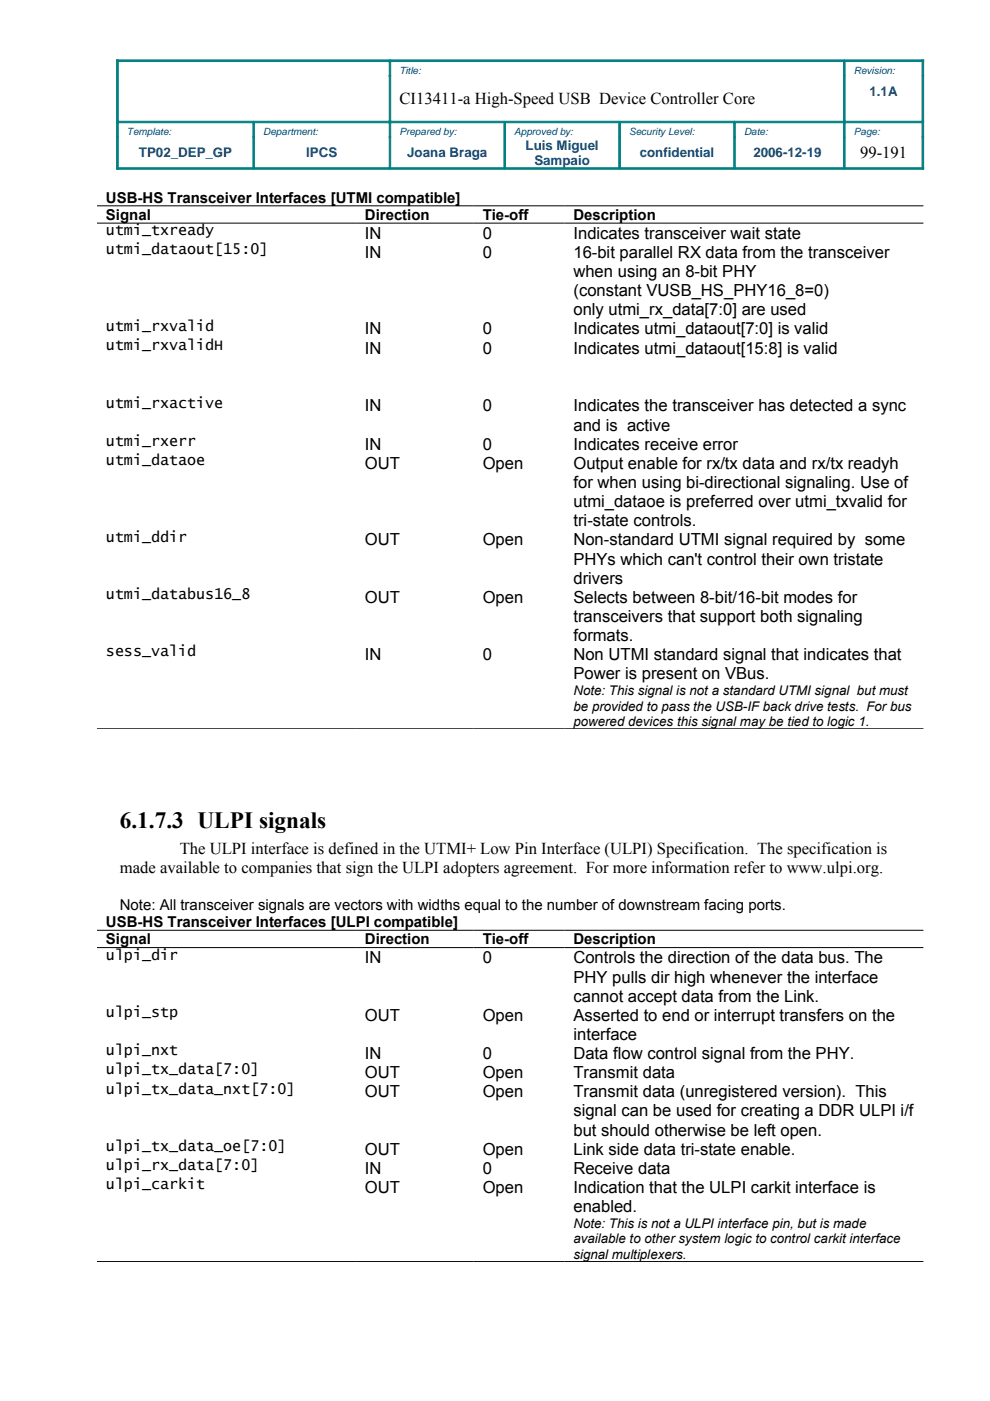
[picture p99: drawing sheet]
<svg xmlns="http://www.w3.org/2000/svg" width="210mm" height="297mm" viewBox="0 0 210 297" stroke-linecap="round" stroke-linejoin="round" font-family="sans-serif">
<defs><g id="words">
<text font-size="4.9" x="25.4" y="175.6">6.1.7.3 ULPI signals</text>
<g font-size="3.5">
<text x="84.7" y="22.2">CI13411-a High-Speed USB Device Controller Core</text>
<text x="182.4" y="33.5">99-191</text>
<text x="77.4" y="50.6">IN</text>
<text x="102.3" y="50.6">0</text>
<text x="121.6" y="50.6">Indicates transceiver wait state</text>
<text x="77.4" y="54.7">IN</text>
<text x="102.3" y="54.7">0</text>
<text x="121.6" y="54.7">16-bit parallel RX data from the transceiver</text>
<text x="121.6" y="58.7">when using an 8-bit PHY</text>
<text x="121.6" y="62.8">(constant VUSB_HS_PHY16_8=0)</text>
<text x="77.4" y="70.9">IN</text>
<text x="102.3" y="70.9">0</text>
<text x="121.6" y="66.9">only utmi_rx_data[7:0] are used</text>
<text x="121.6" y="70.9">Indicates utmi_dataout[7:0] is valid</text>
<text x="77.4" y="75">IN</text>
<text x="102.3" y="75">0</text>
<text x="121.6" y="75">Indicates utmi_dataout[15:8] is valid</text>
<text x="77.4" y="87.2">IN</text>
<text x="102.3" y="87.2">0</text>
<text x="121.6" y="87.2">Indicates the transceiver has detected a sync</text>
<text x="77.4" y="95.4">IN</text>
<text x="102.3" y="95.4">0</text>
<text x="121.6" y="91.3">and is active</text>
<text x="121.6" y="95.4">Indicates receive error</text>
<text x="77.4" y="99.4">OUT</text>
<text x="102.3" y="99.4">Open</text>
<text x="121.6" y="99.4">Output enable for rx/tx data and rx/tx readyh</text>
<text x="121.6" y="103.5">for when using bi-directional signaling. Use of</text>
<text x="121.6" y="107.5">utmi_dataoe is preferred over utmi_txvalid for</text>
<text x="121.6" y="111.6">tri-state controls.</text>
<text x="77.4" y="115.6">OUT</text>
<text x="102.3" y="115.6">Open</text>
<text x="121.6" y="115.6">Non-standard UTMI signal required by some</text>
<text x="121.6" y="119.7">PHYs which can't control their own tristate</text>
<text x="121.6" y="123.8">drivers</text>
<text x="77.4" y="127.8">OUT</text>
<text x="102.3" y="127.8">Open</text>
<text x="121.6" y="127.8">Selects between 8-bit/16-bit modes for</text>
<text x="121.6" y="131.9">transceivers that support both signaling</text>
<text x="121.6" y="135.9">formats.</text>
<text x="77.4" y="140">IN</text>
<text x="102.3" y="140">0</text>
<text x="121.6" y="140">Non UTMI standard signal that indicates that</text>
<text x="121.6" y="144">Power is present on VBus.</text>
<text x="25.4" y="185.1">made available to companies that sign the ULPI adopters agreement. For more information refer to www.ulpi.org.</text>
<text x="38.1" y="181">The ULPI interface is defined in the UTMI+ Low Pin Interface (ULPI) Specification. The specification is</text>
<text x="77.4" y="204.3">IN</text>
<text x="102.3" y="204.3">0</text>
<text x="121.6" y="204.3">Controls the direction of the data bus. The</text>
<text x="121.6" y="208.3">PHY pulls dir high whenever the interface</text>
<text x="121.6" y="212.4">cannot accept data from the Link.</text>
<text x="77.4" y="216.4">OUT</text>
<text x="102.3" y="216.4">Open</text>
<text x="121.6" y="216.4">Asserted to end or interrupt transfers on the</text>
<text x="121.6" y="220.5">interface</text>
<text x="77.4" y="224.5">IN</text>
<text x="102.3" y="224.5">0</text>
<text x="121.6" y="224.5">Data flow control signal from the PHY.</text>
<text x="77.4" y="228.6">OUT</text>
<text x="77.4" y="232.7">OUT</text>
<text x="102.3" y="228.6">Open</text>
<text x="102.3" y="232.7">Open</text>
<text x="121.6" y="228.6">Transmit data</text>
<text x="121.6" y="232.7">Transmit data (unregistered version). This</text>
<text x="121.6" y="236.7">signal can be used for creating a DDR ULPI i/f</text>
<text x="77.4" y="244.8">OUT</text>
<text x="102.3" y="244.8">Open</text>
<text x="121.6" y="240.8">but should otherwise be left open.</text>
<text x="121.6" y="244.8">Link side data tri-state enable.</text>
<text x="77.4" y="248.9">IN</text>
<text x="102.3" y="248.9">0</text>
<text x="121.6" y="248.9">Receive data</text>
<text x="77.4" y="252.9">OUT</text>
<text x="102.3" y="252.9">Open</text>
<text x="121.6" y="252.9">Indication that the ULPI carkit interface is</text>
<text x="121.6" y="257">enabled.</text>
</g>
<g font-size="3.2">
<text x="22.5" y="43">USB-HS Transceiver Interfaces [UTMI compatible]</text>
<text x="22.5" y="46.6">Signal</text>
<text x="77.4" y="46.6">Direction</text>
<text x="102.3" y="46.6">Tie-off</text>
<text x="121.6" y="46.6">Description</text>
<text x="22.5" y="49.8">utmi_txready</text>
<text x="22.5" y="53.9">utmi_dataout[15:0]</text>
<text x="22.5" y="70.1">utmi_rxvalid</text>
<text x="22.5" y="74.2">utmi_rxvalidH</text>
<text x="22.5" y="86.4">utmi_rxactive</text>
<text x="22.5" y="94.5">utmi_rxerr</text>
<text x="22.5" y="98.6">utmi_dataoe</text>
<text x="22.5" y="114.8">utmi_ddir</text>
<text x="22.5" y="127">utmi_databus16_8</text>
<text x="22.5" y="139.2">sess_valid</text>
<text x="22.5" y="196.6">USB-HS Transceiver Interfaces [ULPI compatible]</text>
<text x="25.4" y="192.9">Note: All transceiver signals are vectors with widths equal to the number of downstream facing ports.</text>
<text x="22.5" y="200.2">Signal</text>
<text x="22.5" y="203.4">ulpi_dir</text>
<text x="77.4" y="200.2">Direction</text>
<text x="102.3" y="200.2">Tie-off</text>
<text x="121.6" y="200.2">Description</text>
<text x="22.5" y="215.6">ulpi_stp</text>
<text x="22.5" y="223.7">ulpi_nxt</text>
<text x="22.5" y="227.8">ulpi_tx_data[7:0]</text>
<text x="22.5" y="231.8">ulpi_tx_data_nxt[7:0]</text>
<text x="22.5" y="244">ulpi_tx_data_oe[7:0]</text>
<text x="22.5" y="248.1">ulpi_rx_data[7:0]</text>
<text x="22.5" y="252.1">ulpi_carkit</text>
</g>
<g font-size="2.8" fill="#004186">
<text x="184.4" y="20.3">1.1A</text>
<text x="29.5" y="33.3">TP02_DEP_GP</text>
<text x="64.9" y="33.3">IPCS</text>
<text x="86.4" y="33.3">Joana Braga</text>
<text x="111.4" y="31.7">Luis Miguel</text>
<text x="113.3" y="35">Sampaio</text>
<text x="135.6" y="33.3">confidential</text>
<text x="159.7" y="33.3">2006-12-19</text>
</g>
<g font-size="2.8">
<text x="121.6" y="147.4">Note: This signal is not a standard UTMI signal but must</text>
<text x="121.6" y="150.7">be provided to pass the USB-IF back drive tests. For bus</text>
<text x="121.6" y="153.9">powered devices this signal may be tied to logic 1.</text>
<text x="121.6" y="260.4">Note: This is not a ULPI interface pin, but is made</text>
<text x="121.6" y="263.6">available to other system logic to control carkit interface</text>
<text x="121.6" y="266.9">signal multiplexers.</text>
</g>
<g font-size="2.1" fill="#004186">
<text x="84.7" y="15.6">Title:</text>
<text x="181" y="15.6">Revision:</text>
<text x="26.9" y="28.6">Template:</text>
<text x="55.8" y="28.6">Department:</text>
<text x="84.7" y="28.6">Prepared by:</text>
<text x="109" y="28.6">Approved by:</text>
<text x="133.4" y="28.6">Security Level:</text>
<text x="157.8" y="28.6">Date:</text>
<text x="181" y="28.6">Page:</text>
</g>
</g></defs>
<g fill="#008080" stroke="#008080" stroke-width=".21">
<path d="M179 12.7h16.8v.4h-16.8z" fill-rule="evenodd"/>
<path d="M24.7 12.7h58v.4h-58z" fill-rule="evenodd"/>
<path d="M82.7 12.7h96.3v.4h-96.3z" fill-rule="evenodd"/>
<path d="M179 25.7h16.5v.3h-16.5z" fill-rule="evenodd"/>
<path d="M53.8 25.7h28.9v.3h-28.9z" fill-rule="evenodd"/>
<path d="M155.7 25.7h23.3v.3h-23.3z" fill-rule="evenodd"/>
<path d="M25.1 25.7h28.7v.3h-28.7z" fill-rule="evenodd"/>
<path d="M82.7 25.7h24.3v.3h-24.3z" fill-rule="evenodd"/>
<path d="M107 25.7h24.4v.3h-24.4z" fill-rule="evenodd"/>
<path d="M131.4 25.7h24.3v.3h-24.3z" fill-rule="evenodd"/>
<path d="M179 35.6h16.8v.3h-16.8z" fill-rule="evenodd"/>
<path d="M24.7 35.6h29.1v.3h-29.1z" fill-rule="evenodd"/>
<path d="M53.8 35.6h28.9v.3h-28.9z" fill-rule="evenodd"/>
<path d="M82.7 35.6h24.3v.3h-24.3z" fill-rule="evenodd"/>
<path d="M107 35.6h24.4v.3h-24.4z" fill-rule="evenodd"/>
<path d="M131.4 35.6h24.3v.3h-24.3z" fill-rule="evenodd"/>
<path d="M155.7 35.6h23.3v.3h-23.3z" fill-rule="evenodd"/>
<path d="M24.7 29.1h.4v6.8h-.4z" fill-rule="evenodd"/>
<path d="M24.7 12.7h.4v13h-.4z" fill-rule="evenodd"/>
<path d="M24.7 25.7h.4v3.4h-.4z" fill-rule="evenodd"/>
<path d="M53.6 26.1h.3v3h-.3z" fill-rule="evenodd"/>
<path d="M53.6 29.1h.3v6.4h-.3z" fill-rule="evenodd"/>
<path d="M82.5 16.1h.3v9.6h-.3z" fill-rule="evenodd"/>
<path d="M82.5 13.1h.3v3h-.3z" fill-rule="evenodd"/>
<path d="M82.5 25.7h.3v3.4h-.3z" fill-rule="evenodd"/>
<path d="M82.5 29.1h.3v6.4h-.3z" fill-rule="evenodd"/>
<path d="M106.9 26.1h.3v3h-.3z" fill-rule="evenodd"/>
<path d="M106.9 29.1h.3v6.4h-.3z" fill-rule="evenodd"/>
<path d="M131.2 26.1h.4v3h-.4z" fill-rule="evenodd"/>
<path d="M131.2 29.1h.4v6.4h-.4z" fill-rule="evenodd"/>
<path d="M155.6 26.1h.3v3h-.3z" fill-rule="evenodd"/>
<path d="M155.6 29.1h.3v6.4h-.3z" fill-rule="evenodd"/>
<path d="M178.9 13.1h.3v3h-.3z" fill-rule="evenodd"/>
<path d="M178.9 16.1h.3v9.6h-.3z" fill-rule="evenodd"/>
<path d="M178.9 25.7h.3v3.4h-.3z" fill-rule="evenodd"/>
<path d="M178.9 29.1h.3v6.4h-.3z" fill-rule="evenodd"/>
<path d="M195.5 29.1h.3v6.8h-.3z" fill-rule="evenodd"/>
<path d="M195.5 16.1h.3v9.6h-.3z" fill-rule="evenodd"/>
<path d="M195.5 12.7h.3v3.4h-.3z" fill-rule="evenodd"/>
<path d="M195.5 25.7h.3v3.4h-.3z" fill-rule="evenodd"/>
</g>
<path d="M20.6 43.6h175.2M20.6 47.3h175.2M20.6 154.5h175.2M20.6 197.2h175.2M20.6 200.9h175.2M20.6 267.5h175.2" fill="none" stroke="#000" stroke-width=".21"/>
<use href="#words"/>
</svg>
